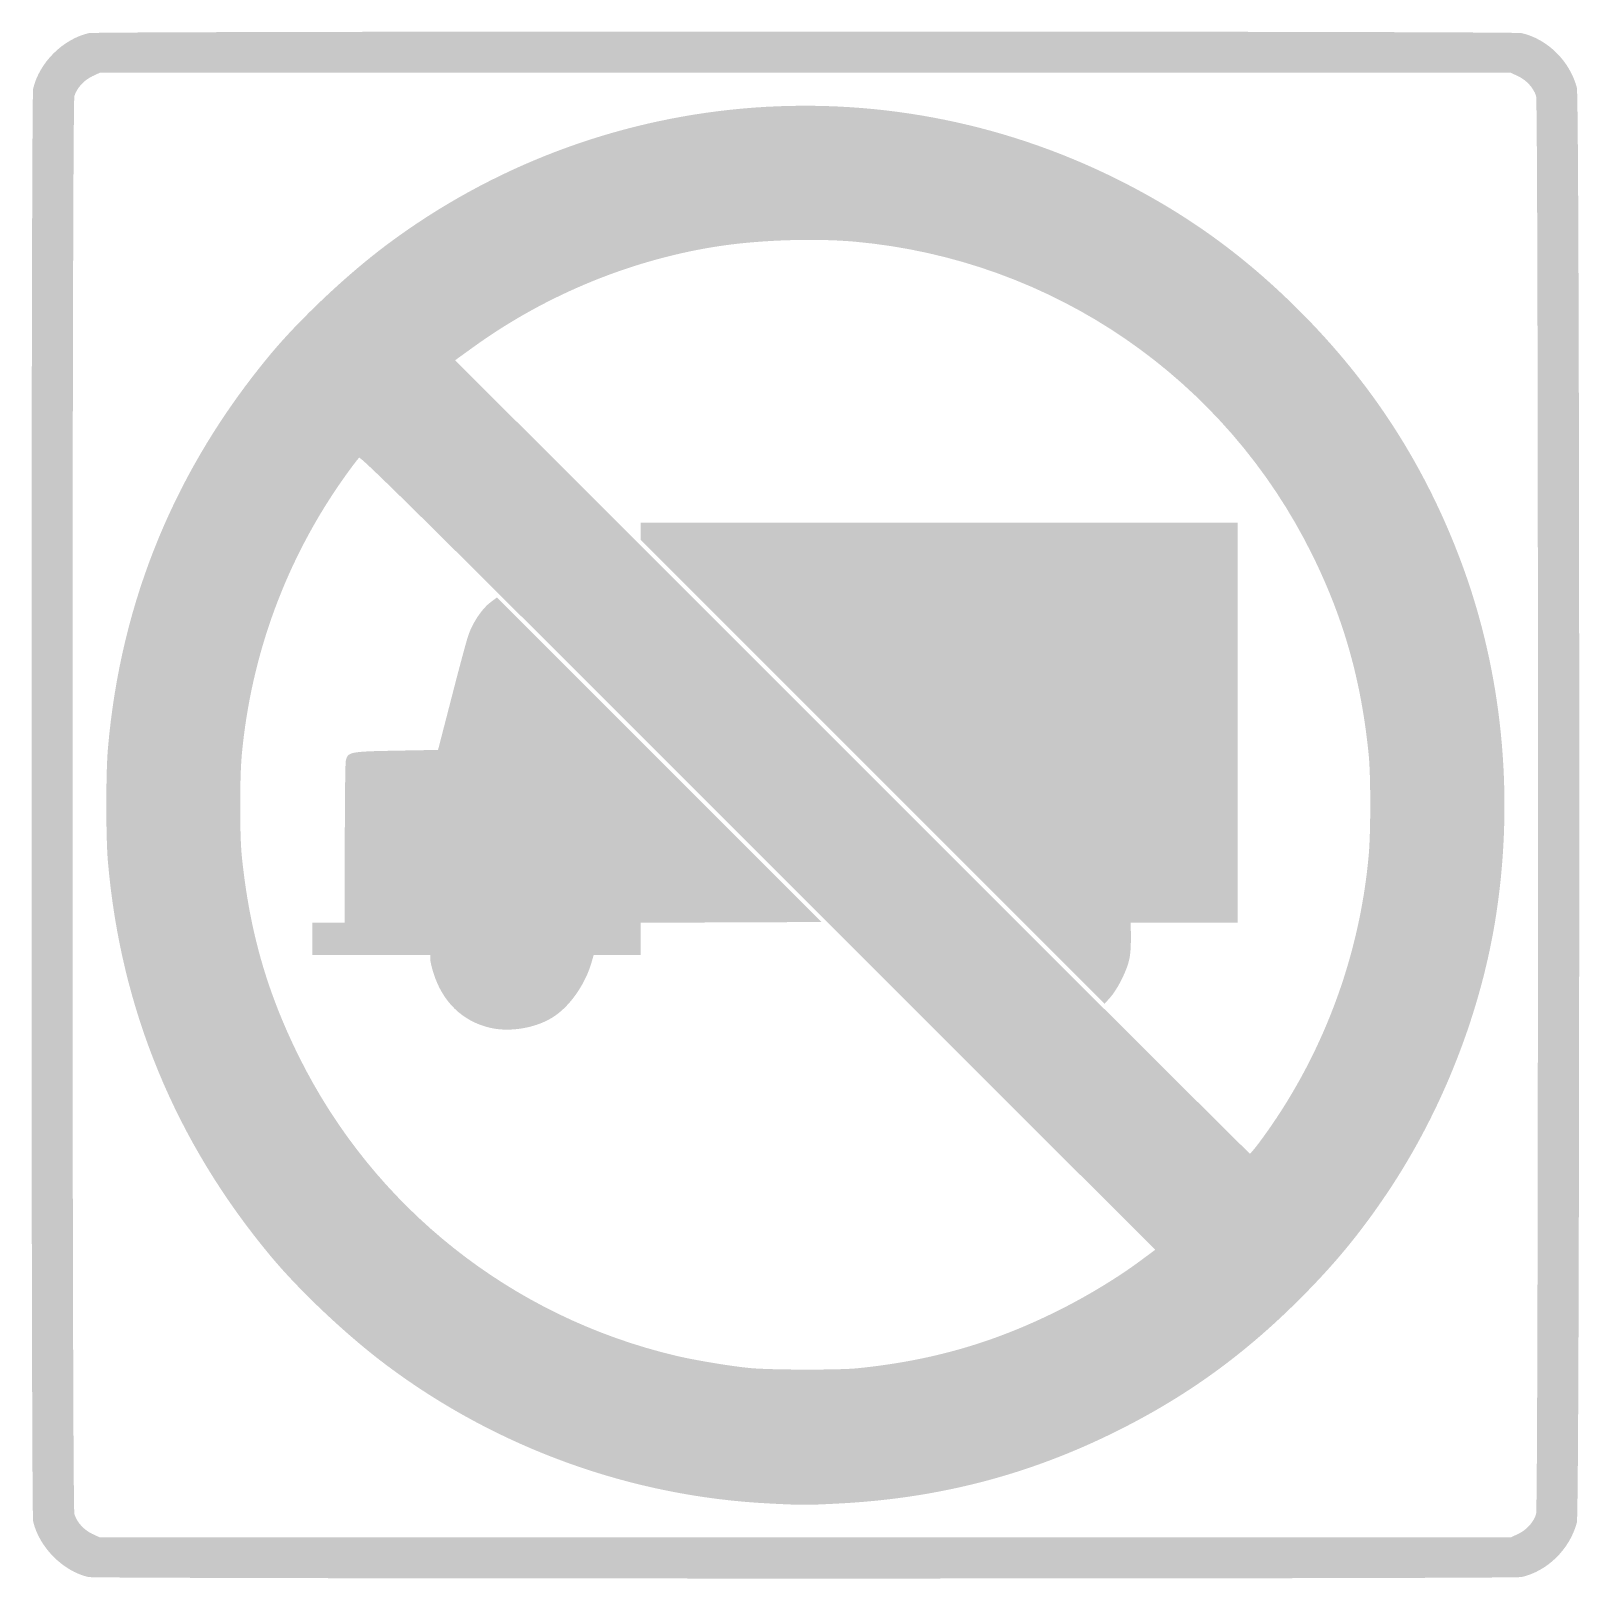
# Model space of a CAD drawing. Header units: inches. Extents: x -12 to 12, y -12 to 12.
import ezdxf

# ---------------------------------------------------------------- set-up
doc = ezdxf.new("R2010")
doc.units = ezdxf.units.IN
doc.header["$MEASUREMENT"] = 0

msp = doc.modelspace()

# ---------------------------------------------------------------- hatches: boundary and pattern name
h = msp.add_hatch(color=7)
edge = h.paths.add_edge_path()
edge.add_spline(control_points=[(-11.119, -11.975), (-11.515, -11.882), (-11.883, -11.51), (-11.975, -11.11), (-12.008, -10.967), (-12.008, 10.967), (-11.975, 11.11), (-11.882, 11.515), (-11.515, 11.882), (-11.11, 11.975), (-10.967, 12.008), (10.967, 12.008), (11.11, 11.975), (11.512, 11.883), (11.857, 11.542), (11.967, 11.13), (12.016, 10.945), (12.016, -10.945), (11.967, -11.13), (11.857, -11.542), (11.512, -11.883), (11.11, -11.975), (10.978, -12.006), (-10.99, -12.005), (-11.119, -11.975)], knot_values=[0, 0, 0, 0, 1, 1, 1, 2, 2, 2, 3, 3, 3, 4, 4, 4, 5, 5, 5, 6, 6, 6, 7, 7, 7, 8, 8, 8, 8], degree=3, periodic=0)
edge = h.paths.add_edge_path(flags=0)
edge.add_spline(control_points=[(11.055, -11.307), (11.187, -11.245), (11.297, -11.124), (11.335, -10.998), (11.373, -10.873), (11.373, 10.873), (11.335, 10.998), (11.297, 11.124), (11.187, 11.245), (11.055, 11.307)], knot_values=[0, 0, 0, 0, 1, 1, 1, 2, 2, 2, 3, 3, 3, 3], degree=3, periodic=0)
edge.add_line((11.055, 11.307), (10.939, 11.361))
edge.add_line((10.939, 11.361), (0, 11.361))
edge.add_line((0, 11.361), (-10.939, 11.361))
edge.add_line((-10.939, 11.361), (-11.055, 11.307))
edge.add_spline(control_points=[(-11.055, 11.307), (-11.187, 11.245), (-11.297, 11.124), (-11.335, 10.998), (-11.373, 10.873), (-11.373, -10.873), (-11.335, -10.998), (-11.297, -11.124), (-11.187, -11.245), (-11.055, -11.307)], knot_values=[0, 0, 0, 0, 1, 1, 1, 2, 2, 2, 3, 3, 3, 3], degree=3, periodic=0)
edge.add_line((-11.055, -11.307), (-10.939, -11.361))
edge.add_line((-10.939, -11.361), (0, -11.361))
edge.add_line((0, -11.361), (10.939, -11.361))
edge.add_line((10.939, -11.361), (11.055, -11.307))
h = msp.add_hatch(color=7)
edge = h.paths.add_edge_path()
edge.add_spline(control_points=[(-0.556, -10.834), (-2.695, -10.728), (-4.78, -9.975), (-6.498, -8.686), (-7.104, -8.232), (-7.833, -7.545), (-8.285, -7.004), (-9.767, -5.227), (-10.617, -3.171), (-10.815, -0.878), (-10.848, -0.496), (-10.848, 0.496), (-10.815, 0.878), (-10.617, 3.171), (-9.767, 5.227), (-8.285, 7.004), (-7.833, 7.545), (-7.104, 8.232), (-6.498, 8.686), (-3.223, 11.142), (1.17, 11.538), (4.837, 9.709), (5.913, 9.172), (6.801, 8.531), (7.666, 7.666), (8.796, 6.536), (9.619, 5.257), (10.176, 3.762), (10.807, 2.071), (10.997, 0.176), (10.721, -1.664), (10.493, -3.183), (9.888, -4.735), (9.022, -6.023), (8.604, -6.645), (8.209, -7.124), (7.666, -7.666), (6.801, -8.531), (5.913, -9.172), (4.837, -9.709), (3.464, -10.394), (2.06, -10.758), (0.49, -10.836), (-0.007, -10.861), (-0.027, -10.861), (-0.556, -10.834)], knot_values=[0, 0, 0, 0, 1, 1, 1, 2, 2, 2, 3, 3, 3, 4, 4, 4, 5, 5, 5, 6, 6, 6, 7, 7, 7, 8, 8, 8, 9, 9, 9, 10, 10, 10, 11, 11, 11, 12, 12, 12, 13, 13, 13, 14, 14, 14, 15, 15, 15, 15], degree=3, periodic=0)
edge = h.paths.add_edge_path(flags=0)
edge.add_spline(control_points=[(0.802, -8.737), (1.94, -8.622), (2.893, -8.351), (3.89, -7.858), (4.355, -7.628), (4.821, -7.347), (5.195, -7.071)], knot_values=[0, 0, 0, 0, 1, 1, 1, 2, 2, 2, 2], degree=3, periodic=0)
edge.add_line((5.195, -7.071), (5.427, -6.899))
edge.add_line((5.427, -6.899), (-0.73, -0.742))
edge.add_spline(control_points=[(-0.73, -0.742), (-5.801, 4.33), (-6.892, 5.41), (-6.919, 5.388), (-6.937, 5.373), (-7.037, 5.242), (-7.14, 5.097), (-8.045, 3.828), (-8.596, 2.34), (-8.739, 0.776), (-8.772, 0.415), (-8.772, -0.458), (-8.739, -0.787), (-8.621, -1.947), (-8.353, -2.888), (-7.858, -3.89), (-6.697, -6.239), (-4.554, -7.941), (-2.001, -8.543), (-1.701, -8.614), (-1.138, -8.707), (-0.844, -8.734), (-0.533, -8.763), (0.524, -8.765), (0.802, -8.737)], knot_values=[0, 0, 0, 0, 1, 1, 1, 2, 2, 2, 3, 3, 3, 4, 4, 4, 5, 5, 5, 6, 6, 6, 7, 7, 7, 8, 8, 8, 8], degree=3, periodic=0)
edge = h.paths.add_edge_path(flags=0)
edge.add_spline(control_points=[(7.052, -5.22), (8.007, -3.932), (8.595, -2.383), (8.739, -0.776), (8.771, -0.41), (8.771, 0.463), (8.738, 0.787), (8.622, 1.933), (8.356, 2.879), (7.871, 3.867), (6.518, 6.621), (3.841, 8.46), (0.776, 8.739), (0.18, 8.793), (-0.649, 8.769), (-1.278, 8.679), (-2.648, 8.481), (-4.007, 7.929), (-5.145, 7.106)], knot_values=[0, 0, 0, 0, 1, 1, 1, 2, 2, 2, 3, 3, 3, 4, 4, 4, 5, 5, 5, 6, 6, 6, 6], degree=3, periodic=0)
edge.add_line((-5.145, 7.106), (-5.429, 6.901))
edge.add_line((-5.429, 6.901), (0.725, 0.747))
edge.add_spline(control_points=[(0.725, 0.747), (4.109, -2.638), (6.886, -5.407), (6.896, -5.407), (6.905, -5.407), (6.975, -5.323), (7.052, -5.22)], knot_values=[0, 0, 0, 0, 1, 1, 1, 2, 2, 2, 2], degree=3, periodic=0)
h = msp.add_hatch(color=7)
edge = h.paths.add_edge_path()
edge.add_line((1.044, 0.518), (-2.555, 4.118))
edge.add_line((-2.555, 4.118), (-2.555, 4.249))
edge.add_line((-2.555, 4.249), (-2.555, 4.38))
edge.add_line((-2.555, 4.38), (2.076, 4.38))
edge.add_line((2.076, 4.38), (6.707, 4.38))
edge.add_line((6.707, 4.38), (6.707, 1.278))
edge.add_line((6.707, 1.278), (6.707, -1.825))
edge.add_line((6.707, -1.825), (5.878, -1.825))
edge.add_line((5.878, -1.825), (5.049, -1.825))
edge.add_line((5.049, -1.825), (5.05, -2.07))
edge.add_spline(control_points=[(5.05, -2.07), (5.051, -2.243), (5.039, -2.356), (5.01, -2.452), (4.956, -2.634), (4.827, -2.877), (4.725, -2.99)], knot_values=[0, 0, 0, 0, 1, 1, 1, 2, 2, 2, 2], degree=3, periodic=0)
edge.add_line((4.725, -2.99), (4.643, -3.082))
edge.add_line((4.643, -3.082), (1.044, 0.518))
h = msp.add_hatch(color=7)
edge = h.paths.add_edge_path()
edge.add_spline(control_points=[(-4.882, -3.456), (-5.315, -3.358), (-5.63, -3.052), (-5.77, -2.593), (-5.796, -2.507), (-5.817, -2.412), (-5.817, -2.382)], knot_values=[0, 0, 0, 0, 1, 1, 1, 2, 2, 2, 2], degree=3, periodic=0)
edge.add_line((-5.817, -2.382), (-5.817, -2.327))
edge.add_line((-5.817, -2.327), (-6.73, -2.327))
edge.add_line((-6.73, -2.327), (-7.643, -2.327))
edge.add_line((-7.643, -2.327), (-7.643, -2.076))
edge.add_line((-7.643, -2.076), (-7.643, -1.825))
edge.add_line((-7.643, -1.825), (-7.392, -1.825))
edge.add_line((-7.392, -1.825), (-7.141, -1.825))
edge.add_line((-7.141, -1.825), (-7.141, -0.607))
edge.add_spline(control_points=[(-7.141, -0.607), (-7.141, 0.062), (-7.134, 0.643), (-7.126, 0.683), (-7.098, 0.825), (-7.067, 0.831), (-6.345, 0.844)], knot_values=[0, 0, 0, 0, 1, 1, 1, 2, 2, 2, 2], degree=3, periodic=0)
edge.add_line((-6.345, 0.844), (-5.695, 0.856))
edge.add_line((-5.695, 0.856), (-5.486, 1.665))
edge.add_spline(control_points=[(-5.486, 1.665), (-5.372, 2.111), (-5.255, 2.545), (-5.226, 2.631), (-5.161, 2.826), (-5.015, 3.045), (-4.884, 3.144)], knot_values=[0, 0, 0, 0, 1, 1, 1, 2, 2, 2, 2], degree=3, periodic=0)
edge.add_line((-4.884, 3.144), (-4.783, 3.22))
edge.add_line((-4.783, 3.22), (-2.266, 0.703))
edge.add_line((-2.266, 0.703), (0.251, -1.814))
edge.add_line((0.251, -1.814), (-1.152, -1.82))
edge.add_line((-1.152, -1.82), (-2.555, -1.825))
edge.add_line((-2.555, -1.825), (-2.555, -2.076))
edge.add_line((-2.555, -2.076), (-2.555, -2.327))
edge.add_line((-2.555, -2.327), (-2.919, -2.327))
edge.add_line((-2.919, -2.327), (-3.282, -2.327))
edge.add_line((-3.282, -2.327), (-3.317, -2.449))
edge.add_spline(control_points=[(-3.317, -2.449), (-3.412, -2.774), (-3.637, -3.101), (-3.884, -3.271), (-4.147, -3.452), (-4.562, -3.529), (-4.882, -3.456)], knot_values=[0, 0, 0, 0, 1, 1, 1, 2, 2, 2, 2], degree=3, periodic=0)

doc.saveas('drawing.dxf')
